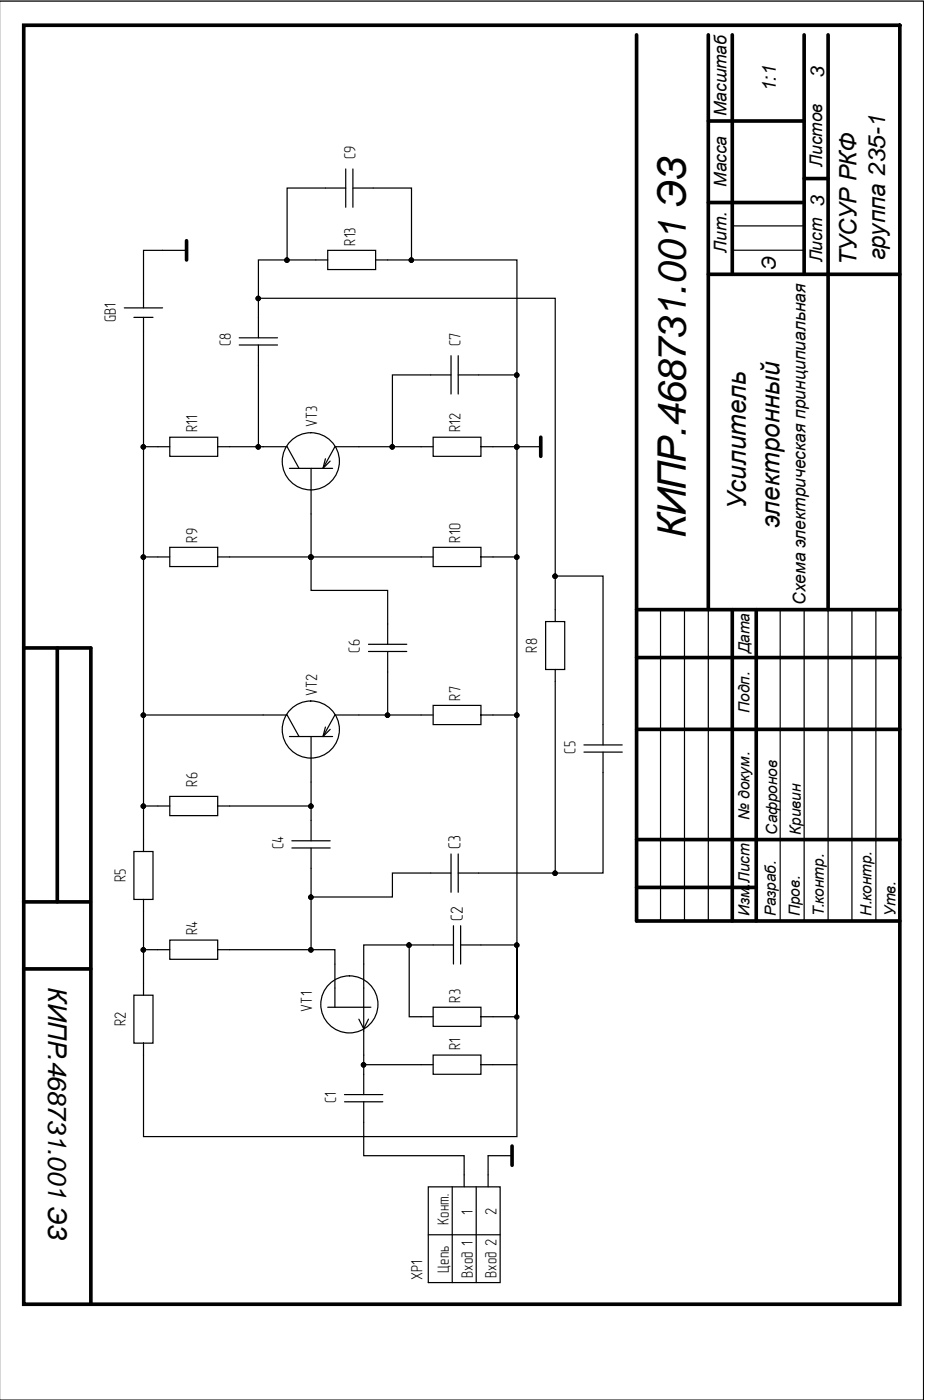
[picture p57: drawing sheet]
<svg xmlns="http://www.w3.org/2000/svg" width="193mm" height="292mm" viewBox="0 0 193 292" stroke-linecap="round" stroke-linejoin="round" font-family="sans-serif">
<defs><g id="words">
<text font-size="8.2" x="143.1" y="112.2" transform="rotate(-90 143.1 112.2)">КИПР.468731.001 ЭЗ</text>
<g font-size="5.4">
<text x="155.6" y="106.2" transform="rotate(-90 155.6 106.2)">Усилитель</text>
<text x="162.6" y="110.2" transform="rotate(-90 162.6 110.2)">электронный</text>
<text x="10.1" y="206" transform="rotate(90 10.1 206)">КИПР.468731.001 ЭЗ</text>
</g>
<g font-size="5">
<text x="178.7" y="55.3" transform="rotate(-90 178.7 55.3)">ТУСУР РКФ</text>
<text x="184.7" y="54.2" transform="rotate(-90 184.7 54.2)">группа 235-1</text>
</g>
<g font-size="4.1">
<text x="171.9" y="16.2" transform="rotate(-90 171.9 16.2)">3</text>
<text x="161.9" y="19.3" transform="rotate(-90 161.9 19.3)">1:1</text>
<text x="161.9" y="56.3" transform="rotate(-90 161.9 56.3)">Э</text>
</g>
<g font-size="3.6">
<text x="151.5" y="24.3" transform="rotate(-90 151.5 24.3)">Масштаб</text>
<text x="171.5" y="34.8" transform="rotate(-90 171.5 34.8)">Листов</text>
<text x="151.5" y="39" transform="rotate(-90 151.5 39)">Масса</text>
<text x="151.5" y="52.7" transform="rotate(-90 151.5 52.7)">Лит.</text>
<text x="171.5" y="54.7" transform="rotate(-90 171.5 54.7)">Лист 3</text>
<text x="168" y="126.2" transform="rotate(-90 168 126.2)">Схема электрическая принципиальная</text>
<text x="96.1" y="177.2" transform="rotate(-90 96.1 177.2)">C3</text>
<text x="96.6" y="192.2" transform="rotate(-90 96.6 192.2)">C2</text>
</g>
<g font-size="3.4">
<text x="74.2" y="33.3" transform="rotate(-90 74.2 33.3)">C9</text>
<text x="74.2" y="51.3" transform="rotate(-90 74.2 51.3)">R13</text>
<text x="24.2" y="67.3" transform="rotate(-90 24.2 67.3)">GB1</text>
<text x="48.1" y="72.3" transform="rotate(-90 48.1 72.3)">C8</text>
<text x="96.1" y="72.3" transform="rotate(-90 96.1 72.3)">C7</text>
<text x="66.1" y="89.2" transform="rotate(-90 66.1 89.2)">VT3</text>
<text x="41.2" y="90.2" transform="rotate(-90 41.2 90.2)">R11</text>
<text x="96.1" y="90.2" transform="rotate(-90 96.1 90.2)">R12</text>
<text x="41.2" y="113.2" transform="rotate(-90 41.2 113.2)">R9</text>
<text x="96.1" y="113.2" transform="rotate(-90 96.1 113.2)">R10</text>
<text x="75.1" y="136.1" transform="rotate(-90 75.1 136.1)">C6</text>
<text x="112.1" y="136.1" transform="rotate(-90 112.1 136.1)">R8</text>
<text x="66.1" y="145.2" transform="rotate(-90 66.1 145.2)">VT2</text>
<text x="96.1" y="146.2" transform="rotate(-90 96.1 146.2)">R7</text>
<text x="120.1" y="157.2" transform="rotate(-90 120.1 157.2)">C5</text>
<text x="41.2" y="164.2" transform="rotate(-90 41.2 164.2)">R6</text>
<text x="59.1" y="177.2" transform="rotate(-90 59.1 177.2)">C4</text>
<text x="26.2" y="184.1" transform="rotate(-90 26.2 184.1)">R5</text>
<text x="41.2" y="195.1" transform="rotate(-90 41.2 195.1)">R4</text>
<text x="96.1" y="209.2" transform="rotate(-90 96.1 209.2)">R3</text>
<text x="26.2" y="214.2" transform="rotate(-90 26.2 214.2)">R2</text>
<text x="65.1" y="211.1" transform="rotate(-90 65.1 211.1)">VT1</text>
<text x="96.1" y="219.2" transform="rotate(-90 96.1 219.2)">R1</text>
<text x="70.1" y="230.2" transform="rotate(-90 70.1 230.2)">C1</text>
<text x="93.6" y="255.6" transform="rotate(-90 93.6 255.6)">Конт.</text>
<text x="98.6" y="253.6" transform="rotate(-90 98.6 253.6)">1</text>
<text x="103.6" y="253.6" transform="rotate(-90 103.6 253.6)">2</text>
<text x="88.1" y="267.1" transform="rotate(-90 88.1 267.1)">XP1</text>
<text x="93.6" y="265.6" transform="rotate(-90 93.6 265.6)">Цепь</text>
<text x="98.6" y="266.6" transform="rotate(-90 98.6 266.6)">Вход 1</text>
<text x="103.6" y="266.6" transform="rotate(-90 103.6 266.6)">Вход 2</text>
</g>
<g font-size="3.2">
<text x="156.4" y="136.3" transform="rotate(-90 156.4 136.3)">Дата</text>
<text x="156.4" y="148.7" transform="rotate(-90 156.4 148.7)">Подп.</text>
<text x="156.4" y="171" transform="rotate(-90 156.4 171)">№ докум.</text>
<text x="162.1" y="174.1" transform="rotate(-90 162.1 174.1)">Сафронов</text>
<text x="167.1" y="174.1" transform="rotate(-90 167.1 174.1)">Кривин</text>
<text x="156.4" y="184.2" transform="rotate(-90 156.4 184.2)">Лист</text>
<text x="156.4" y="191.2" transform="rotate(-90 156.4 191.2)">Изм.</text>
<text x="161.9" y="191.2" transform="rotate(-90 161.9 191.2)">Разраб.</text>
<text x="166.8" y="191.2" transform="rotate(-90 166.8 191.2)">Пров.</text>
<text x="171.8" y="191.2" transform="rotate(-90 171.8 191.2)">Т.контр.</text>
<text x="181.8" y="191.2" transform="rotate(-90 181.8 191.2)">Н.контр.</text>
<text x="186.8" y="191.2" transform="rotate(-90 186.8 191.2)">Утв.</text>
</g>
</g></defs>
<path d="M-.1 .2h192.7v291.9h-192.7z" fill="#fff" stroke="#000" stroke-width=".21"/>
<g fill="none" stroke="#000" stroke-width=".76">
<path d="M5 5.3h182.7v266.8h-182.7zM132.8 7.3v184.9h54.9M147.8 7.3v119.9M152.8 7.3v49.9M167.8 7.3v49.9M172.8 7.3v119.9M147.8 25.2h20M167.8 37.3h5M38.9 50.2v4M147.8 42.3h20M147.8 57.2h39.9M112.8 91.2v4"/>
<path d="M5 135.2h14M12 135.2v53M19 135.2v136.9M132.8 137.2h54.9M132.8 127.2h54.9M152.8 127.2v65M157.8 127.2v65M132.8 152.2h54.9M132.8 175.2h54.9M4.9 188.2h14M132.8 185.2h25M5 202.2h14"/>
<path d="M106.8 239.1v4"/>
</g>
<g fill="none" stroke="#000" stroke-width=".25">
<path d="M72.1 39.2h-12.2v15M72.1 35.2v8M73.6 39.2h12.2v15M73.6 35.2v8M39 52.2h-9.1v12M39 50.2v4.1M68.4 52.2h10v4h-10zM68.4 54.2h-14.5v16.3M78.4 54.2h29.4v24M152.8 52.2h15M152.8 47.1h15M25.9 64.2h8"/>
<path d="M27.9 66.2h4M29.9 66.2v27M49.9 70.5h8M49.9 72h8M53.9 62.2h61.9v67.5M53.9 72v21.2M94.1 78.2h-12.2v15M94.1 74.2v8M95.6 78.2h12.2v15h5.1M95.6 74.2v8M35.4 91.2h10v4h-10zM35.4 93.2h-5.5v84.5"/>
<path d="M45.4 93.2h14.5l2.5 4.5M60.4 97.7h9M64.9 97.7v25.5h16v11.2M67.9 95.7l-.5 2M68.9 96.2l-1.5 1.5M90.4 91.2h9.9v4h-9.9zM90.4 93.2h-20.5l-2.5 4.5M100.3 93.2h7.5v23h-7.5M112.9 91.2v4M29.9 116.2h5.5M35.4 114.2h10v4h-10zM45.4 116.2h45"/>
<path d="M90.4 114.2h9.9v4h-9.9zM107.8 116.2v33M76.9 134.4h8M76.9 135.9h8M80.9 135.9v13.3M113.8 129.7h4v10h-4zM115.8 139.7v42.5h10v-25.3M115.8 120.2h10v35.2M137.8 127.2v65M142.8 127.2v65M147.8 127.2v65M162.8 127.2v65"/>
<path d="M167.8 127.2v65M172.8 127.2v65M177.7 127.2v65M182.7 127.2v65M29.9 149.2h30l2.5 4.5M60.4 153.7h9M64.9 153.7v14.5M67.9 151.7l-.5 2M68.9 152.2l-1.5 1.5M90.4 147.2h9.9v4h-9.9zM90.4 149.2h-20.5l-2.5 4.5M100.3 149.2h7.5v48h-11.7"/>
<path d="M121.8 155.4h8M121.8 156.9h8M27.9 177.7h4v10h-4zM29.9 168.2h5.5M35.4 166.2h10v4h-10zM45.4 168.2h19.5v7.2M60.9 175.4h8M60.9 176.9h8M64.9 176.9v21.2M94.1 178.2v8M95.6 178.2v8M29.9 187.7v10.4"/>
<path d="M35.4 196.1h10v4.1h-10zM35.4 198.1h-5.5v9.5M45.4 198.1h24.5v12.1M85.4 197.2v14.9h5M94.1 182.2h-12.2v5h-17M94.6 197.2h-18.7v24.9h14.5M94.6 193.1v8M95.6 182.2h20.2M96.1 193.1v8M27.9 207.6h4v10h-4zM29.9 217.6v19.5h77.9v-15M68.4 210.2h9"/>
<path d="M74.9 212.6l1 2 1-2M90.4 210.2h9.9v3.9h-9.9zM100.3 212.1h7.5v-14.9v24.9h-7.5M71.9 228.4h8M71.9 229.9h8M75.9 229.9v11.2h20.9v6.5M75.9 222.1v6.3M90.4 220.1h9.9v4h-9.9zM106.9 239.1v4.1M89.3 247.6h15v20h-15zM89.3 257.6h15M94.3 247.6v20"/>
<path d="M99.3 247.6v20M106.9 241.1h-5.1v6.5"/>
<circle cx="64.8" cy="96.2" r="6"/>
<circle cx="64.8" cy="152.2" r="6"/>
<circle cx="72.9" cy="209.6" r="6"/>
</g>
<g fill="#000" stroke="#000" stroke-width=".21">
<circle cx="59.9" cy="54.3" r=".47"/>
<circle cx="85.8" cy="54.3" r=".47"/>
<circle cx="53.9" cy="62.3" r=".47"/>
<circle cx="107.8" cy="78.3" r=".47"/>
<circle cx="29.9" cy="93.2" r=".47"/>
<circle cx="53.9" cy="93.2" r=".47"/>
<circle cx="81.8" cy="93.2" r=".47"/>
<circle cx="107.8" cy="93.2" r=".47"/>
<circle cx="29.9" cy="116.2" r=".47"/>
<circle cx="64.9" cy="116.2" r=".47"/>
<circle cx="107.8" cy="116.2" r=".47"/>
<circle cx="115.8" cy="120.2" r=".47"/>
<circle cx="29.9" cy="149.2" r=".47"/>
<circle cx="80.8" cy="149.2" r=".47"/>
<circle cx="107.8" cy="149.2" r=".47"/>
<circle cx="29.9" cy="168.2" r=".47"/>
<circle cx="64.9" cy="168.2" r=".47"/>
<circle cx="29.9" cy="198.2" r=".47"/>
<circle cx="64.9" cy="198.2" r=".47"/>
<circle cx="64.9" cy="187.2" r=".47"/>
<circle cx="85.3" cy="197.2" r=".47"/>
<circle cx="107.8" cy="197.2" r=".47"/>
<circle cx="115.8" cy="182.2" r=".47"/>
<circle cx="107.8" cy="212.2" r=".47"/>
<circle cx="75.8" cy="222.2" r=".47"/>
</g>
<use href="#words"/>
</svg>
